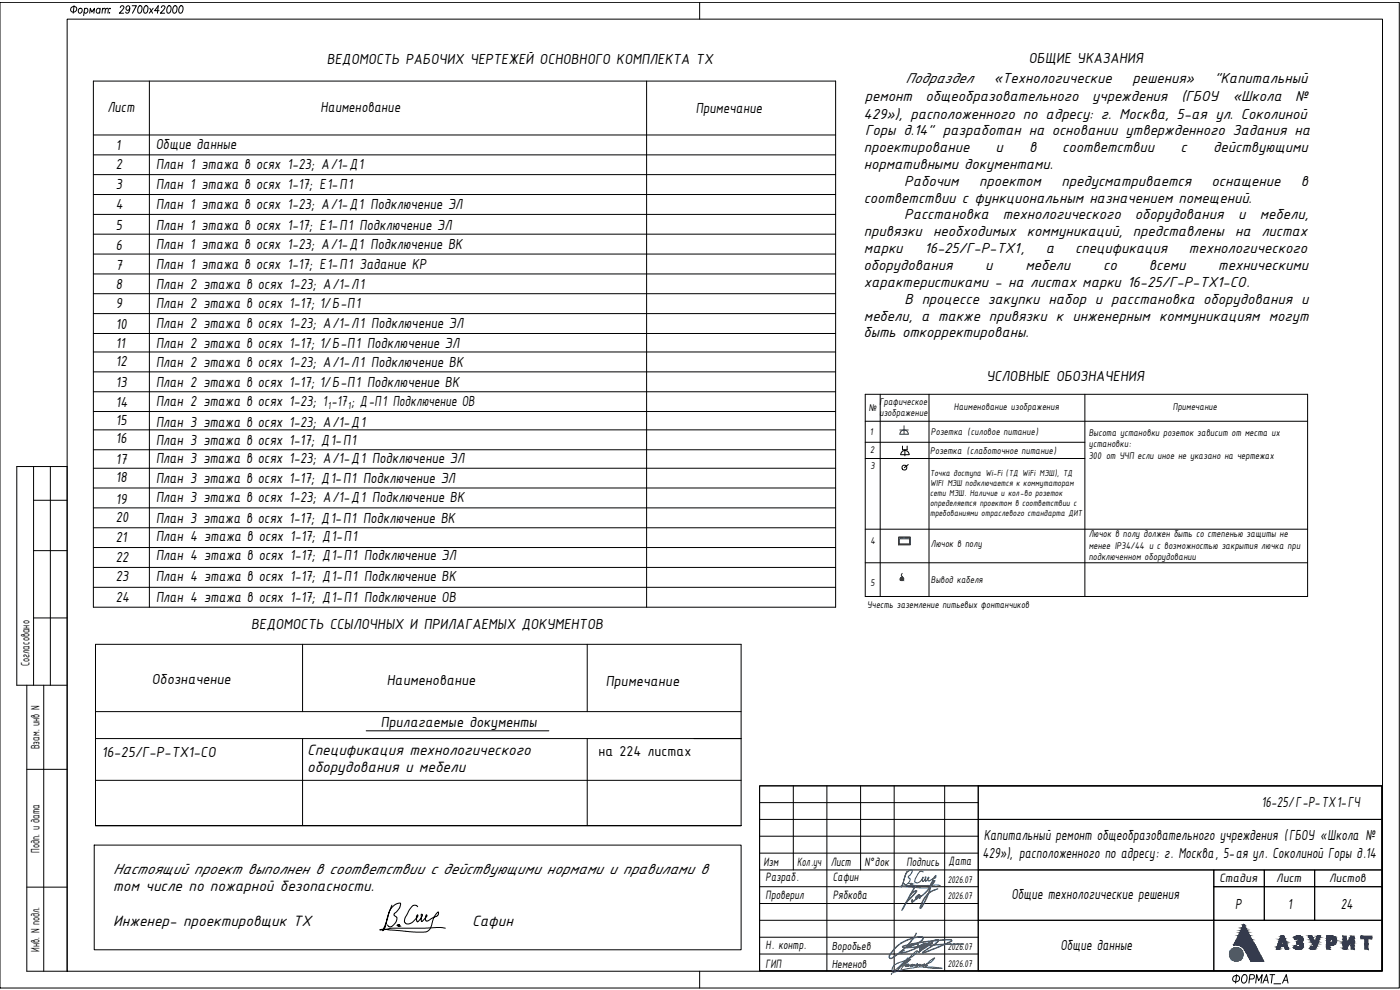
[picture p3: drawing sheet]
<svg xmlns="http://www.w3.org/2000/svg" width="420mm" height="297mm" viewBox="0 0 420 297" stroke-linecap="round" stroke-linejoin="round" font-family="sans-serif">
<defs><g id="words">
<text font-size="6.2" x="368.7" y="296.3">ФОРМАТ_А</text>
<g font-size="4.8">
<text x="92.2" y="226.6">Спецификация технологического</text>
<text x="92.2" y="231.7">оборудования и мебели</text>
<text x="34" y="262.3">Настоящий проект выполнен в соответствии с действующими нормами и правилами в</text>
<text x="34" y="267.4">том числе по пожарной безопасности.</text>
<text x="34" y="277.8">Инженер- проектировщик ТХ</text>
<text x="141.7" y="277.8">Сафин</text>
</g>
<g font-size="4.7">
<text x="98.1" y="19.3">ВЕДОМОСТЬ РАБОЧИХ ЧЕРТЕЖЕЙ ОСНОВНОГО КОМПЛЕКТА ТХ</text>
<text x="308.8" y="18.9">ОБЩИЕ УКАЗАНИЯ</text>
<text x="271.8" y="24.9">Подраздел</text>
<text x="298.3" y="24.9">«Технологические</text>
<text x="339.9" y="24.9">решения»</text>
<text x="364.4" y="24.9">&quot;Капитальный</text>
<text x="32.2" y="33.6">Лист</text>
<text x="96.2" y="33.7">Наименование</text>
<text x="208.9" y="33.8">Примечание</text>
<text x="259.1" y="35.6">429»), расположенного по адресу: г. Москва, 5-ая ул. Соколиной</text>
<text x="259.5" y="30.2">ремонт</text>
<text x="277.7" y="30.2">общеобразовательного</text>
<text x="327.7" y="30.2">учреждения</text>
<text x="354.5" y="30.2">(ГБОУ</text>
<text x="370" y="30.2">«Школа</text>
<text x="388.7" y="30.2">№</text>
<text x="259.7" y="40.6">Горы д.14&quot; разработан на основании утвержденного Задания на</text>
<text x="34.7" y="44.9">1</text>
<text x="46.7" y="44.6">Общие данные</text>
<text x="259.3" y="45.7">проектирование</text>
<text x="298.7" y="45.7">и</text>
<text x="308.9" y="45.7">в</text>
<text x="318.8" y="45.7">соответствии</text>
<text x="354.3" y="45.7">с</text>
<text x="364.1" y="45.7">действующими</text>
<text x="34.8" y="50.8">2</text>
<text x="46.8" y="50.7">План 1 этажа в осях 1-23; А/1-Д1</text>
<text x="259.3" y="50.7">нормативными документами.</text>
<text x="34.8" y="56.8">3</text>
<text x="46.8" y="56.8">План 1 этажа в осях 1-17; Е1-П1</text>
<text x="271.4" y="55.8">Рабочим</text>
<text x="293.9" y="55.8">проектом</text>
<text x="318.6" y="55.8">предусматривается</text>
<text x="363.6" y="55.8">оснащение</text>
<text x="390.4" y="55.8">в</text>
<text x="34.8" y="62.6">4</text>
<text x="46.8" y="62.9">План 1 этажа в осях 1-23; А/1-Д1 Подключение ЭЛ</text>
<text x="259.2" y="60.8">соответствии с функциональным назначением помещений.</text>
<text x="271.4" y="65.9">Расстановка</text>
<text x="300.9" y="65.9">технологического</text>
<text x="340.6" y="65.9">оборудования</text>
<text x="371.6" y="65.9">и</text>
<text x="378.1" y="65.9">мебели,</text>
<text x="34.8" y="69.1">5</text>
<text x="46.8" y="68.9">План 1 этажа в осях 1-17; Е1-П1 Подключение ЭЛ</text>
<text x="259.3" y="70.9">привязки необходимых коммуникаций, представлены на листах</text>
<text x="34.8" y="74.9">6</text>
<text x="46.8" y="74.8">План 1 этажа в осях 1-23; А/1-Д1 Подключение ВК</text>
<text x="259.3" y="76">марки</text>
<text x="277.5" y="76">16-25/Г-Р-ТХ1,</text>
<text x="313.9" y="76">а</text>
<text x="322.7" y="76">спецификация</text>
<text x="356.8" y="76">технологического</text>
<text x="34.8" y="81">7</text>
<text x="46.8" y="80.7">План 1 этажа в осях 1-17; Е1-П1 Задание КР</text>
<text x="259.2" y="81">оборудования</text>
<text x="295.7" y="81">и</text>
<text x="307.7" y="81">мебели</text>
<text x="331" y="81">со</text>
<text x="344.8" y="81">всеми</text>
<text x="365.6" y="81">техническими</text>
<text x="34.8" y="86.6">8</text>
<text x="46.8" y="86.6">План 2 этажа в осях 1-23; А/1-Л1</text>
<text x="259.3" y="86">характеристиками - на листах марки 16-25/Г-Р-ТХ1-СО.</text>
<text x="34.8" y="92.4">9</text>
<text x="46.8" y="92.4">План 2 этажа в осях 1-17; 1/Б-П1</text>
<text x="271.4" y="91.1">В процессе закупки набор и расстановка оборудования и</text>
<text x="34.8" y="98.6">10</text>
<text x="46.8" y="98.4">План 2 этажа в осях 1-23; А/1-Л1 Подключение ЭЛ</text>
<text x="259.2" y="101.2">быть откорректированы.</text>
<text x="259.3" y="96.2">мебели, а также привязки к инженерным коммуникациям могут</text>
<text x="34.8" y="104.3">11</text>
<text x="46.8" y="104.3">План 2 этажа в осях 1-17; 1/Б-П1 Подключение ЭЛ</text>
<text x="34.8" y="109.8">12</text>
<text x="46.8" y="110">План 2 этажа в осях 1-23; А/1-Л1 Подключение ВК</text>
<text x="34.8" y="116">13</text>
<text x="46.8" y="116.1">План 2 этажа в осях 1-17; 1/Б-П1 Подключение ВК</text>
<text x="296" y="114.4">УСЛОВНЫЕ ОБОЗНАЧЕНИЯ</text>
<text x="34.8" y="122.1">14</text>
<text x="46.8" y="121.8">План 2 этажа в осях 1-23; 1 -17 ; Д-П1 Подключение ОВ</text>
<text x="34.8" y="127.6">15</text>
<text x="46.8" y="128">План 3 этажа в осях 1-23; А/1-Д1</text>
<text x="34.8" y="133">16</text>
<text x="46.8" y="133.4">План 3 этажа в осях 1-17; Д1-П1</text>
<text x="34.8" y="139.2">17</text>
<text x="46.8" y="139">План 3 этажа в осях 1-23; А/1-Д1 Подключение ЭЛ</text>
<text x="34.8" y="144.7">18</text>
<text x="46.8" y="144.9">План 3 этажа в осях 1-17; Д1-П1 Подключение ЭЛ</text>
<text x="34.8" y="151.2">19</text>
<text x="46.8" y="150.6">План 3 этажа в осях 1-23; А/1-Д1 Подключение ВК</text>
<text x="34.8" y="156.7">20</text>
<text x="46.8" y="156.9">План 3 этажа в осях 1-17; Д1-П1 Подключение ВК</text>
<text x="34.8" y="162.8">21</text>
<text x="46.8" y="162.5">План 4 этажа в осях 1-17; Д1-П1</text>
<text x="34.8" y="168.6">22</text>
<text x="46.8" y="168">План 4 этажа в осях 1-17; Д1-П1 Подключение ЭЛ</text>
<text x="34.8" y="174.3">23</text>
<text x="46.8" y="174.2">План 4 этажа в осях 1-17; Д1-П1 Подключение ВК</text>
<text x="34.8" y="180.6">24</text>
<text x="46.8" y="180.7">План 4 этажа в осях 1-17; Д1-П1 Подключение ОВ</text>
<text x="75.4" y="188.7">ВЕДОМОСТЬ ССЫЛОЧНЫХ И ПРИЛАГАЕМЫХ ДОКУМЕНТОВ</text>
<text x="45.6" y="205.1">Обозначение</text>
<text x="116.1" y="205.6">Наименование</text>
<text x="181.8" y="205.9">Примечание</text>
<text x="114.3" y="218.1">Прилагаемые документы</text>
<text x="30.6" y="227">16-25/Г-Р-ТХ1-СО</text>
<text x="378.6" y="242.1">16-25/Г-P-ТХ1-ГЧ</text>
<text x="295.2" y="252">Капитальный ремонт общеобразовательного учреждения (ГБОУ «Школа №</text>
<text x="294.9" y="257.3">429»), расположенного по адресу: г. Москва, 5-ая ул. Соколиной Горы д.14</text>
<text x="303.5" y="269.6">Общие технологические решения</text>
<text x="370.7" y="272.6">Р</text>
<text x="386.5" y="272.7">1</text>
<text x="402.4" y="272.9">24</text>
<text x="318.3" y="285.1">Общие данные</text>
</g>
<text font-size="4.6" x="179.7" y="226.8">на 224 листах</text>
<g font-size="4">
<text x="229.1" y="259.7">Изм</text>
<text x="239.2" y="259.7">Кол.уч</text>
<text x="249.3" y="259.7">Лист</text>
<text x="259.4" y="259.7">N°док</text>
<text x="272" y="259.7">Подпись</text>
<text x="284.7" y="259.5">Дата</text>
<text x="229.8" y="264.4">Разраб.</text>
<text x="229.8" y="269.7">Проверил</text>
<text x="250" y="264.4">Сафин</text>
<text x="250" y="269.8">Рябкова</text>
<text x="366" y="264.8">Стадия</text>
<text x="383" y="264.8">Лист</text>
<text x="398.9" y="264.8">Листов</text>
<text x="229.8" y="284.8">Н. контр.</text>
<text x="229.8" y="290.5">ГИП</text>
</g>
<g font-size="3.9">
<text x="8.8" y="199.9" transform="rotate(-90 8.8 199.9)">Согласовано</text>
<text x="11.9" y="224.8" transform="rotate(-90 11.9 224.8)">Взам. инв N</text>
<text x="11.9" y="255.8" transform="rotate(-90 11.9 255.8)">Подп. и дата</text>
<text x="11.9" y="285.5" transform="rotate(-90 11.9 285.5)">Инв. N подл.</text>
</g>
<g font-size="3.8">
<text x="249.6" y="285.1">Воробьев</text>
<text x="249.6" y="290.4">Неменов</text>
</g>
<g font-size="3.3">
<text x="98.4" y="122.8">1</text>
<text x="104.4" y="122.8">1</text>
</g>
<g font-size="3.2">
<text x="263.9" y="124.7">изображение</text>
<text x="264" y="121.4">Графическое</text>
<text x="286.3" y="123">Наименование изображения</text>
<text x="352" y="123">Примечание</text>
<text x="261.1" y="130.5">1</text>
<text x="279.4" y="130.5">Розетка (силовое питание)</text>
<text x="326.7" y="130.8">Высота установки розеток зависит от места их</text>
<text x="261.2" y="136">2</text>
<text x="279.2" y="136.3">Розетка (слаботочное питание)</text>
<text x="326.7" y="137.6">300 от УЧП если иное не указано на чертежах</text>
<text x="326.8" y="134.2">установки:</text>
<text x="261.2" y="140.8">3</text>
<text x="326.7" y="161.2">Лючок в полу должен быть со степенью защиты не</text>
<text x="261.2" y="163.3">4</text>
<text x="279.4" y="164">Лючок в полу</text>
<text x="326.7" y="164.6">менее IP34/44 и с возможностью закрытия лючка при</text>
<text x="326.7" y="167.9">подключенном оборудовании</text>
<text x="261.2" y="175.8">5</text>
<text x="279.4" y="175">Вывод кабеля</text>
<text x="260.3" y="182.4">Учесть заземление питьевых фонтанчиков</text>
<text x="284.4" y="264.8">2026.07</text>
<text x="284.4" y="269.9">2026.07</text>
<text x="284.4" y="285">2026.07</text>
<text x="284.4" y="290.1">2026.07</text>
</g>
<g font-size="2.8">
<text x="260.8" y="123.4">№</text>
<text x="279.1" y="142.7">Точка доступа Wi-Fi (ТД WiFi МЭШ), ТД</text>
<text x="279.1" y="145.8">WIFI МЭШ подключается к коммутаторам</text>
<text x="279.1" y="148.8">сети МЭШ. Наличие и кол-во розеток</text>
<text x="279.1" y="151.8">определяется проектом в соответствии с</text>
<text x="279.1" y="154.9">требованиями отраслевого стандарта ДИТ</text>
</g>
</g></defs>
<g fill="none" stroke="#000" stroke-width=".3">
<path d="M28 24.3h222.8v157.9h-222.8zM44.8 24.3v157.9M194.1 24.3v157.9M28 40.5h222.8M28 46.5h222.8M28 52.4h222.8M28 58.4h222.8M28 64.3h222.8M28 70.3h222.8M28 76.2h222.8M28 82.2h222.8M28 88.1h222.8"/>
<path d="M28 94.1h222.8M28 100.1h222.8M28 105.6h222.8M28 111.6h222.8M28 117.5h222.8M28 123.5h222.8M28 129h222.8M28 134.9h222.8M28 140.5h222.8M28 146.4h222.8M28 152.4h222.8M28 158.4h222.8"/>
<path d="M28 164.3h222.8M28 170.3h222.8M28 176.2h222.8M28.7 193.3h193.7v54.4h-193.7zM90.8 193.3v20.2M176.2 193.3v20.2M28.7 213.5h193.7M109.9 219.3h54.8M28.7 221.6h193.7M28.7 234.1h193.7M90.8 221.6v26.1M176.2 221.6v26.1"/>
<path d="M28.3 253.6h194.1v31.4h-194.1z"/>
</g>
<g fill="none" stroke="#000" stroke-width=".3">
<path d="M117.6 271.6l-1.1 3-.9 3.6-.7 1.1 1.1-2.8 1.2-3.7 1.3-1.4 1-.4h.7l-.3 1.4-1.7 1.9 .1 .3 .8 .7-.4 1.5-1.4 1.3-.6-.1-.4-.5M125.3 272.1l-.7-.5-.6 .1-.4 .3-1.9 3.2-.3 1.5 .7 .5 1.5-.4 1.6-1.6 .2-.4-.1-.3-.3 .5v.7l.3 .9 1.5-1.9-.1-.3-.3-.1v2.1h.3l1.3-1.3 .1-.4-.1-.2-.3 1.5 .2 .3 .3 .1 3.1-1.6 .3-.5v-.7l-1.3 1.4-.9 3.1-1.1 1.3-1.1 .3h-2.4l-9.3-.9-1.5 .2 3.5-.5h10.1l3.3-.2 2.7 .2"/>
<circle cx="119.7" cy="277.7" r=".19"/>
</g>
<g fill="#000" stroke="#000" stroke-width=".3">
<path d="M119.6 277.5h.2zM119.5 277.5h.3z"/>
<path d="M119.5 277.5l.3 .1zM119.5 277.5l.3 .1z"/>
<path d="M119.5 277.8h.3zM119.5 277.8h.3z"/>
<path d="M119.5 277.8h.3zM119.5 277.8h.3z"/>
<path d="M119.5 277.8h.3zM119.5 277.8h.2z"/>
<path d="M119.5 277.6h.3zM119.5 277.6h.3z"/>
<path d="M119.5 277.6h.3zM119.5 277.6h.3z"/>
<path d="M119.5 277.6l.3 .1zM119.5 277.6l.3 .1z"/>
<path d="M119.5 277.7h.3zM119.5 277.7h.3z"/>
<path d="M119.5 277.7h.3zM119.5 277.7h.3z"/>
<path d="M119.5 277.7h.3zM119.5 277.7h.3z"/>
<path d="M119.5 277.7l.3 .1zM119.5 277.7l.3 .1z"/>
</g>
<g fill="none" stroke="#000" stroke-width=".3">
<path d="M259.7 118.3h132.7v60.7h-132.7zM264.2 118.3v60.7M278.8 118.3v60.7M325.6 118.3v60.7M259.7 126.4h132.7M259.7 132.7h65.9M259.7 137.6h65.9M270.8 133.8v1.1h1.4v-1.1M270.9 135.4a1.25 1.25 0 0 1 1.3-.1 1.25 1.25 0 0 1 .6 1.1h-2.5zM271.6 134.9v1.9M272.6 139.4l-1.2 .9M259.7 158.8h132.7"/>
<path d="M259.7 168.9h132.7"/>
<circle cx="271.4" cy="140.3" r=".74"/>
</g>
<g fill="none" stroke="#136734" stroke-width=".3">
<path d="M270 130.3h2.6M270 129h2.6M270.1 130.3a1.25 1.25 0 0 1 1.2-1.3 1.25 1.25 0 0 1 1.3 1.3M271.3 127.7v2.6M269.7 161.1h3.5v2.4h-3.5zM269.7 161.2h3.4v2.2h-3.4zM269.9 161.7h3.1v1.5h-3.1zM270.3 161.3l.8 .1zM270.8 172l-.3 .4v.4l.4 .2-.2 .3M271.8 161.3l.8 .1z"/>
<circle cx="270.7" cy="173.7" r=".44"/>
</g>
<g fill="#136734" stroke="#136734" stroke-width=".3">
<path d="M270.6 174.1h.2z"/>
<path d="M270.6 173.3h.2zM270.6 173.3h.2z"/>
<path d="M270.6 173.3h.2zM270.6 173.3h.2z"/>
<path d="M270.6 173.3h.2zM270.5 173.3h.3z"/>
<path d="M270.5 173.3h.4zM270.5 173.3h.4z"/>
<path d="M270.5 173.3l.4 .1zM270.5 173.3l.4 .1z"/>
<path d="M270.4 173.4h.6zM270.4 173.4h.6zM270.4 173.4h.6zM270.4 173.4h.6z"/>
<path d="M270.4 173.4l.6 .1zM270.4 173.4l.6 .1z"/>
<path d="M270.3 173.5h.8zM270.3 173.5h.8z"/>
<path d="M270.3 173.5l.8 .1zM270.3 173.5l.8 .1z"/>
<path d="M270.3 173.6h.8zM270.3 173.6h.8z"/>
<path d="M270.3 173.6h.8zM270.3 173.6h.8z"/>
<path d="M270.3 173.6h.8zM270.3 173.6h.8z"/>
<path d="M270.3 173.6l.8 .1zM270.3 173.6l.8 .1z"/>
<path d="M270.3 173.7h.8zM270.3 173.7h.8z"/>
<path d="M270.3 173.7l.8 .1zM270.3 173.7l.8 .1z"/>
<path d="M270.3 173.8h.8zM270.3 173.8h.8z"/>
<path d="M270.3 173.8h.8zM270.3 173.8h.8z"/>
<path d="M270.3 173.8h.8zM270.3 173.8l.8 .1z"/>
<path d="M270.3 173.9h.8zM270.3 173.9h.8z"/>
<path d="M270.3 173.9l.8 .1zM270.3 173.9l.8 .1z"/>
<path d="M270.3 174h.8zM270.3 174h.7z"/>
<path d="M270.3 174h.7zM270.3 174h.7z"/>
<path d="M270.4 174l.6 .1zM270.4 174l.6 .1z"/>
<path d="M270.4 174.1h.6zM270.4 174.1h.5z"/>
<path d="M270.4 174.1h.5zM270.4 174.1h.5z"/>
<path d="M270.5 174.1h.4zM270.5 174.1h.3z"/>
<path d="M270.5 174.1h.3zM270.5 174.1h.3z"/>
<path d="M270.6 174.1h.2zM270.6 174.1h.2z"/>
</g>
<!-- layer: _RAMKA -->
<g fill="none" stroke="#000" stroke-width=".3">
<path d="M0 .7h419.9v295.7h-419.9zM20.2 5.7h394.7v285.7h-394.7zM22.2 1.7l-.2 2.3M23.6 2.8l.2-.2a.69 .69 0 0 1 .9 .7 .69 .69 0 0 1-1 .5zM25.4 2.8l.1-.2a.66 .66 0 0 1 .9 .8 .66 .66 0 0 1-1.2 .2M25.4 2.5l-.3 2.2M26.9 4l.2-1.5 .5 1.1 .8-1.1-.2 1.5M30 2.8l-.2-.2a.72 .72 0 0 0-.9 .5 .72 .72 0 0 0 .6 .9l.4-.4M30.1 2.5l-.2 1.5M30.7 2.9l.5-.4 .4 .1-.1 1.4M30.8 2.5l-.2 1.5M31.6 2.9l.5-.4 .4 .1-.1 1.4"/>
<path d="M32.9 3.8v.2zM33 2.5v.2zM36.1 2.3l.4-.6h.4l.3 .4-.4 .8-1 1.1h1.3M38.9 2.5a.61 .61 0 0 1-.8 .6 .61 .61 0 0 1-.2-1l.6-.4a1.36 1.36 0 0 1-.4 2.3l-.4-.4M39.7 1.7h1.2l-1.1 2.3M41.7 1.8l.5-.1a1.36 1.36 0 0 1-.5 2.3 1.53 1.53 0 0 1 0-2.2zM43.5 1.8l.5-.1a1.36 1.36 0 0 1-.5 2.3 1.53 1.53 0 0 1 0-2.2zM45 2.5l.8 1.5M46 2.5l-1.2 1.5M47.8 3.2h-1.4l1.1-1.5-.3 2.3M48.4 2.3l.5-.6h.3l.3 .4-.4 .8-1 1.1h1.3M50.5 1.8l.4-.1a1.36 1.36 0 0 1-.4 2.3 1.53 1.53 0 0 1 0-2.2z"/>
<path d="M52.2 1.8l.5-.1a1.36 1.36 0 0 1-.5 2.3 1.53 1.53 0 0 1 0-2.2zM54.1 1.8l.4-.1a1.36 1.36 0 0 1-.4 2.3 1.53 1.53 0 0 1 0-2.2zM210 .7v5M210 291.4v5"/>
<circle cx="22.1" cy="2.8" r=".91"/>
</g>
<!-- layer: _STAMP -->
<g fill="none" stroke="#000" stroke-width=".3">
<path d="M10.1 140v65.6M15.1 140v65.6M10.1 150.1h10.1M10.1 165.2h10.1M10.1 185.4h10.1M8 205.6v85.8h12.2v-151.4h-15.2v65.6h15.2M13.1 205.6v85.8M8 230.8h12.2M228 235.8h186.7v55.5h-186.7zM238.1 235.8v25.2M248.2 235.8v55.5M258.3 235.8v25.2"/>
<path d="M268.4 235.8v55.5M283.5 235.8v55.5M293.6 235.8h121.1v10.1h-121.1zM293.6 235.8v55.5M228 240.8h65.6M228 245.9h65.6M228 250.9h65.6M228 256h65.6M293.6 245.9h121.1v15.1h-121.1zM8 266.2h12.2M228 261h65.6M228 266.1h65.6"/>
<path d="M228 271.1h65.6M228 276.1h65.6M293.6 276.1h70.7v15.2h-70.7zM293.6 261h70.7v15.1h-70.7zM364.3 261h15.1v5.1h-15.1zM364.3 266.1h15.1v10h-15.1zM364.3 276.1h50.4v15.2h-50.4zM379.4 261h15.1v5.1h-15.1zM379.4 266.1h15.1v10h-15.1zM394.5 261h20.2v5.1h-20.2zM394.5 266.1h20.2v10h-20.2zM228 281.2h65.6"/>
<path d="M228 286.2h65.6"/>
</g>
<g fill="#2a3756" stroke="#2a3756" stroke-width=".3">
<path d="M370.2 283.5h.2z"/>
<path d="M374.1 286.1h3.9z"/>
<path d="M399.8 281.7h1.2z"/>
<path d="M399.7 282.8h1.3z"/>
<path d="M392.7 280.9h.6z"/>
<path d="M393.1 284.6h1.6z"/>
<path d="M393.6 284.8h.6z"/>
<path d="M393.7 284.8h.5z"/>
<path d="M389.6 280.8h.2z"/>
<path d="M389.2 280.9h.9z"/>
<path d="M389.4 282.4h1.4z"/>
<path d="M389.2 283.2h1.8z"/>
<path d="M389.8 283.2h1.2z"/>
<path d="M389.9 283.3h1.1z"/>
<path d="M388.7 283.7h.1z"/>
<path d="M388.6 284.6h2.1z"/>
<path d="M389.4 284.8h.6z"/>
<path d="M383 284.8h1z"/>
<path d="M373.2 277.5l.2 .1zM373.2 277.5l.2 .1h-.3z"/>
<path d="M373.1 277.6l.4 .2zM373.1 277.6l.4 .2h-.5z"/>
<path d="M373 277.8l.8 .6-.3-.6zM373 277.8l.8 .6h-1.1z"/>
<path d="M372.7 278.4l1.3 .3-.2-.3zM372.7 278.4l1.3 .3h-1.4z"/>
<path d="M372.6 278.7l1.7 .5-.3-.5zM372.6 278.7l1.7 .5h-1.9z"/>
<path d="M372.4 279.2l2.1 .5-.2-.5zM372.4 279.2l2.1 .5h-2.3z"/>
<path d="M372.2 279.7l2.4 .2-.1-.2zM372.2 279.7l2.4 .2h-2.6z"/>
<path d="M372 279.9l3.1 .8-.5-.8zM372 279.9l3.1 .8h-3.5z"/>
<path d="M371.6 280.7l3.5 .1zM371.6 280.7l3.5 .1z"/>
<path d="M371.6 280.8l4.2 1.1-.7-1.1zM371.6 280.8l4.2 1.1h-4.7z"/>
<path d="M371.1 281.9l4.8 .3-.1-.3zM371.1 281.9l4.8 .3h-5z"/>
<path d="M370.9 282.2l5.4 .6-.4-.6zM370.9 282.2l5.4 .6h-5.7z"/>
<path d="M370.6 282.8l5.7 .1zM370.6 282.8l5.7 .1z"/>
<path d="M370.5 282.9l6 .4-.2-.4zM370.5 282.9l6 .4h-6.1z"/>
<path d="M370.4 283.3l6.2 .1-.1-.1zM370.4 283.3l6.2 .1h-6.3z"/>
<path d="M370.3 283.4h.5zM370.3 283.4h.7z"/>
<path d="M371 283.4l5.6 .1zM371 283.4l5.6 .1z"/>
<path d="M370.3 283.4h.5zM370.3 283.4l.3 .1z"/>
<path d="M371.2 283.5h5.4zM371.2 283.5h5.4z"/>
<path d="M370.3 283.5h.3zM370.2 283.5h.2z"/>
<path d="M371.4 283.5h5.2zM371.4 283.5h5.2z"/>
<path d="M371.5 283.5h5.1zM371.5 283.5h5.1z"/>
<path d="M371.6 283.5l5 .1zM371.6 283.5l5 .1z"/>
<path d="M371.7 283.6h5zM371.7 283.6h5z"/>
<path d="M371.9 283.6l4.8 .1zM371.9 283.6l4.8 .1z"/>
<path d="M372.1 283.7h4.7zM372.1 283.7h4.7z"/>
<path d="M372.2 283.7l4.6 .1zM372.2 283.7l4.6 .1z"/>
<path d="M372.4 283.8l4.5 .2zM372.4 283.8l4.5 .2z"/>
<path d="M372.5 284h4.4zM372.5 284h4.4z"/>
<path d="M372.7 284l4.2 .1zM372.7 284l4.2 .1z"/>
<path d="M372.8 284.1l4.2 .1zM372.8 284.1l4.2 .1z"/>
<path d="M372.8 284.2l4.2 .1zM372.8 284.2l4.2 .1z"/>
<path d="M373 284.3l4.1 .1zM373 284.3l4.1 .1z"/>
<path d="M373.1 284.4l4.1 .2-.1-.2zM373.1 284.4l4.1 .2h-4z"/>
<path d="M373.2 284.6l4 .1zM373.2 284.6l4 .1z"/>
<path d="M373.3 284.7l4 .1zM373.3 284.7l4 .1z"/>
<path d="M373.4 284.8l4 .1zM373.4 284.8l4 .1z"/>
<path d="M373.5 284.9l4 .2-.1-.2zM373.5 284.9l4 .2h-3.9z"/>
<path d="M373.6 285.1l4.1 .5-.2-.5zM373.6 285.1l4.1 .5h-3.9z"/>
<path d="M373.8 285.6l4.2 .5-.3-.5zM373.8 285.6l4.2 .5h-3.9zM374.1 286.1h3.9z"/>
<path d="M374.1 286.1l4.3 .6-.4-.6zM374.1 286.1l4.3 .6h-3.9z"/>
<path d="M374.5 286.7l4 .2-.1-.2zM374.5 286.7l4 .2h-3.9z"/>
<path d="M374.6 286.9l4.1 .4-.2-.4zM374.6 286.9l4.1 .4h-3.9z"/>
<path d="M374.8 287.3l4.2 .6-.3-.6zM374.8 287.3l4.2 .6h-3.9z"/>
<path d="M375.1 287.9l4.2 .5-.3-.5zM375.1 287.9l4.2 .5h-3.9z"/>
<path d="M375.4 288.4h3.3zM375.4 288.4h3.9z"/>
<path d="M375.4 288.4h1.9zM375.4 288.4h3.3z"/>
<path d="M408.4 280.9l3.3 .4v-.4zM408.4 280.9l3.3 .4h-3.3z"/>
<path d="M408.4 281.3l3.3 .4v-.4zM408.4 281.3l3.3 .4h-3.3z"/>
<path d="M409.6 281.7l.9 1.5v-1.5zM409.6 281.7l.9 1.5h-.9z"/>
<path d="M409.6 283.2l.9 1.6v-1.6zM409.6 283.2l.9 1.6h-.9z"/>
<path d="M405.4 280.9l1 .6v-.6zM405.4 280.9l1 .6h-1.4z"/>
<path d="M403.1 280.9l.9 1v-1zM403.1 280.9l.9 1h-.9z"/>
<path d="M405 281.5l1.4 .8v-.8zM405 281.5l1.4 .8h-1.8z"/>
<path d="M405.5 282.3h.9zM405.5 282.3h.9z"/>
<path d="M404.6 282.3h.9zM404.6 282.3h.9z"/>
<path d="M404.6 282.3h.9zM404.6 282.3l.8 .1z"/>
<path d="M405.5 282.3l.9 .2v-.2zM405.5 282.3l.9 .2h-.9z"/>
<path d="M404.5 282.4l.8 .2 .1-.2zM404.5 282.4l.8 .2h-.9z"/>
<path d="M404.4 282.6h.9zM404.4 282.6h.9z"/>
<path d="M403.1 281.9l.9 .7v-.7zM403.1 281.9l.9 .7h-.9z"/>
<path d="M405.5 282.5l.9 .4v-.4zM405.5 282.5l.9 .4h-.9z"/>
<path d="M403.1 282.6l.9 .3v-.3zM403.1 282.6l.9 .3h-.9z"/>
<path d="M405.5 282.9h.9zM405.5 282.9h.9z"/>
<path d="M404.4 282.6l.7 .4 .2-.4zM404.4 282.6l.7 .4h-.9z"/>
<path d="M404.2 283h.9zM404.2 283l.9 .1z"/>
<path d="M403.1 282.9l.9 .2v-.2zM403.1 282.9l.9 .2h-.9z"/>
<path d="M404.2 283.1l.8 .2 .1-.2zM404.2 283.1l.8 .2h-1z"/>
<path d="M404 283.3h1zM404 283.3l.9 .1z"/>
<path d="M403.1 283.1l.9 .3v-.3zM403.1 283.1l.9 .3h-.9z"/>
<path d="M403.1 283.4l1.7 .1 .1-.1zM403.1 283.4l1.7 .1h-1.7z"/>
<path d="M405.5 282.9l.9 .8v-.8zM405.5 282.9l.9 .8h-.9z"/>
<path d="M403.1 283.5l1.1 1 .6-1zM403.1 283.5l1.1 1h-1.1z"/>
<path d="M405.5 283.7l.9 1.1v-1.1zM405.5 283.7l.9 1.1h-.9z"/>
<path d="M403.1 284.5l.9 .3 .2-.3zM403.1 284.5l.9 .3h-.9z"/>
<path d="M398.1 280.9h1.8zM398.1 280.9h1.8z"/>
<path d="M398.1 280.9h1.9zM398.1 280.9h1.9z"/>
<path d="M398.1 280.9h2.1zM398.1 280.9h2.1z"/>
<path d="M398.1 280.9l2.2 .1zM398.1 280.9l2.2 .1z"/>
<path d="M398.1 281h2.4zM398.1 281h2.4z"/>
<path d="M398.1 281l2.5 .1zM398.1 281l2.5 .1z"/>
<path d="M398.1 281.1l2.6 .1zM398.1 281.1l2.6 .1z"/>
<path d="M398.1 281.2l2.7 .1zM398.1 281.2l2.7 .1z"/>
<path d="M398.1 281.3l2.8 .1zM398.1 281.3l2.8 .1z"/>
<path d="M398.1 281.4l2.8 .1zM398.1 281.4l2.8 .1z"/>
<path d="M398.1 281.5l2.8 .1zM398.1 281.5l2.8 .1z"/>
<path d="M398.1 281.6l2.9 .1zM398.1 281.6l2.9 .1z"/>
<path d="M399.1 281.7h1.9zM399.1 281.7h1.9z"/>
<path d="M399.5 281.7h1.5zM399.5 281.7h1.5zM399.8 281.7h1.2z"/>
<path d="M399.8 281.7l1.2 .1zM399.8 281.7l1.2 .1z"/>
<path d="M399.9 281.8h1.1zM399.9 281.8h1.1z"/>
<path d="M399.9 281.8h1.1zM399.9 281.8h1.1z"/>
<path d="M400 281.8l1.1 .1zM400 281.8l1.1 .1z"/>
<path d="M400 281.9l1.1 .1zM400 281.9l1.1 .1z"/>
<path d="M400 282h1.1zM400 282h1.1zM400.1 282h1zM400.1 282h1z"/>
<path d="M398.1 281.7l1 .5v-.5zM398.1 281.7l1 .5h-1z"/>
<path d="M400.1 282l1 .2v-.2zM400.1 282l1 .2h-1zM400.1 282.2h1zM400.1 282.2h1z"/>
<path d="M400.1 282.2l1 .1zM400.1 282.2l1 .1z"/>
<path d="M400.1 282.3l1 .1zM400.1 282.3l1 .1z"/>
<path d="M400.1 282.4l1 .1zM400.1 282.4l1 .1zM400 282.5h1.1zM400 282.5h1.1z"/>
<path d="M400 282.5l1.1 .1zM400 282.5l1.1 .1z"/>
<path d="M400 282.6h1.1zM400 282.6h1z"/>
<path d="M400 282.6h1zM400 282.6h1z"/>
<path d="M400 282.6l1 .1zM399.9 282.7h1.1z"/>
<path d="M399.9 282.7h1.1zM399.9 282.7h1.1z"/>
<path d="M399.8 282.7h1.2zM399.8 282.7h1.2z"/>
<path d="M399.8 282.7l1.2 .1zM399.8 282.7l1.2 .1zM399.4 282.8h1.6z"/>
<path d="M398.1 282.2l1 .6v-.6zM398.1 282.2l1 .6h-1z"/>
<path d="M398.1 282.8h2.9zM398.1 282.8h2.9z"/>
<path d="M398.1 282.8h2.9zM398.1 282.8l2.8 .1z"/>
<path d="M398.1 282.9h2.8zM398.1 282.9h2.8z"/>
<path d="M398.1 282.9l2.7 .2 .1-.2zM398.1 282.9l2.7 .2h-2.7z"/>
<path d="M398.1 283.1l2.6 .1 .1-.1zM398.1 283.1l2.6 .1h-2.6z"/>
<path d="M398.1 283.2h2.6zM398.1 283.2l2.5 .2z"/>
<path d="M398.1 283.4h2.5zM398.1 283.4h2.3z"/>
<path d="M398.1 283.4h2.3zM398.1 283.4l2.1 .1z"/>
<path d="M398.1 283.5h2.1zM398.1 283.5l1.9 .1z"/>
<path d="M398.1 283.6h1.9zM398.1 283.6h1.7z"/>
<path d="M398.1 283.6h1.4zM398.1 283.6h1.7z"/>
<path d="M398.1 283.6l1 .6v-.6zM398.1 283.6l1 .6h-1z"/>
<path d="M398.1 284.2l1 .6v-.6zM398.1 284.2l1 .6h-1z"/>
<path d="M392.7 280.9h1.1zM392.7 280.9h1.1z"/>
<path d="M395.3 280.9h.9zM395.3 280.9h.9z"/>
<path d="M395.3 280.9h1zM395.3 280.9h1z"/>
<path d="M395.3 280.9h1zM395.3 280.9l1 .1z"/>
<path d="M395.3 281l.9 .2 .1-.2zM395.3 281l.9 .2h-1z"/>
<path d="M392.7 280.9l1.3 .3-.2-.3zM392.7 280.9l1.3 .3h-1.1z"/>
<path d="M392.9 281.2l1.1 .1zM392.9 281.2l1.1 .1z"/>
<path d="M395.2 281.2l.8 .6 .2-.6zM395.2 281.2l.8 .6h-1zM395 281.8h1zM395 281.8h1z"/>
<path d="M392.9 281.3l1.4 .7-.3-.7zM392.9 281.3l1.4 .7h-1z"/>
<path d="M393.3 282l1.1 .3-.1-.3zM393.3 282l1.1 .3h-1z"/>
<path d="M395 281.8l.7 .6 .3-.6zM395 281.8l.7 .6h-.9z"/>
<path d="M393.4 282.3l1.1 .1-.1-.1zM393.4 282.3l1.1 .1h-1z"/>
<path d="M394.8 282.4l.8 .2 .1-.2zM394.8 282.4l.8 .2h-.9z"/>
<path d="M394.7 282.6h.9zM394.7 282.6l.9 .1z"/>
<path d="M393.5 282.4l1.1 .4-.1-.4zM393.5 282.4l1.1 .4h-.9z"/>
<path d="M394.7 282.7h.9zM394.7 282.7l.9 .1zM394.7 282.8h.9zM394.7 282.8h.9z"/>
<path d="M393.7 282.8h1zM393.7 282.8h1z"/>
<path d="M393.7 282.8l1.7 .4 .2-.4zM393.7 282.8l1.7 .4h-1.5z"/>
<path d="M393.9 283.2l1.5 .2v-.2zM393.9 283.2l1.5 .2h-1.4z"/>
<path d="M394 283.4l1.2 .4 .2-.4zM394 283.4l1.2 .4h-1z"/>
<path d="M394.2 283.8h1zM394.2 283.8l.9 .1z"/>
<path d="M394.3 283.9h.8zM394.3 283.9h.8zM394.2 283.9h.9zM394.2 283.9h.9z"/>
<path d="M394.2 283.9h.9zM394.2 283.9l.9 .1z"/>
<path d="M393.4 284h.3zM393.4 284h.3z"/>
<path d="M394.2 284h.9zM394.2 284h.9z"/>
<path d="M393.4 284h.4zM393.4 284h.4zM393.4 284h.4zM393.4 284h.4z"/>
<path d="M394.1 284h1zM394 284h1.1z"/>
<path d="M393.4 284l.5 .1zM393.4 284l.5 .1z"/>
<path d="M394 284l1.1 .1zM394 284.1h1.1z"/>
<path d="M393.4 284.1h.6zM393.4 284.1h.6z"/>
<path d="M393.4 284.1h1.7zM393.4 284.1h1.7z"/>
<path d="M393.4 284.1h1.7zM393.4 284.1l1.6 .1z"/>
<path d="M393.3 284.2l1.6 .2 .1-.2zM393.3 284.2l1.6 .2h-1.7z"/>
<path d="M393.2 284.4h1.7zM393.2 284.4h1.6z"/>
<path d="M393.2 284.4h1.6zM393.2 284.4l1.6 .1z"/>
<path d="M393.1 284.5h1.7zM393.1 284.5l1.6 .1zM393.1 284.6h1.6z"/>
<path d="M393.1 284.6h1.6zM393.1 284.6h1.6z"/>
<path d="M393.1 284.6h1.6zM393.1 284.6l1.5 .1z"/>
<path d="M393.2 284.7h1.4zM393.2 284.7h1.4z"/>
<path d="M393.2 284.7h1.4zM393.2 284.7h1.3z"/>
<path d="M393.3 284.7h1.2zM393.3 284.7l1.2 .1z"/>
<path d="M393.4 284.8h1.1zM393.4 284.8h1.1z"/>
<path d="M393.4 284.8h1.1zM393.4 284.8h1zM393.5 284.8h.9zM393.5 284.8h.9z"/>
<path d="M393.5 284.8h.9zM393.5 284.8h.7zM393.6 284.8h.6z"/>
<path d="M393.7 284.8l.3 .1zM393.8 284.9h.2z"/>
<path d="M389.6 280.8h.3zM389.5 280.8h.4z"/>
<path d="M389.5 280.8h.5zM389.4 280.8h.6z"/>
<path d="M389.4 280.8l.7 .1zM389.2 280.9h.9zM389.2 280.9h.9z"/>
<path d="M389.2 280.9h1.1zM389 280.9h1.3z"/>
<path d="M389 280.9h1.4zM389 280.9h1.4z"/>
<path d="M389 280.9l1.4 .1zM388.9 281h1.5z"/>
<path d="M388.9 281h1.6zM388.7 281h1.8zM388.7 281h1.8zM388.7 281h1.8z"/>
<path d="M388.7 281l1.9 .1zM388.6 281.1h2z"/>
<path d="M388.6 281.1h2.1zM388.5 281.1h2.2z"/>
<path d="M388.5 281.1l2.2 .1zM388.5 281.2h2.2z"/>
<path d="M388.5 281.2h2.3zM388.5 281.2h2.3z"/>
<path d="M388.4 281.2l2.4 .1zM388.4 281.2l2.4 .1z"/>
<path d="M388.4 281.3l2.5 .1zM388.4 281.3l2.5 .1zM388.5 281.4h2.4zM388.5 281.4h2.4z"/>
<path d="M388.5 281.4l2.4 .2v-.2zM388.5 281.4l2.4 .2h-2.4z"/>
<path d="M388.5 281.6h2.4zM388.5 281.6h2.4z"/>
<path d="M388.6 281.6h.9zM388.6 281.6h1z"/>
<path d="M389.6 281.6h1.3zM389.6 281.6h1.3z"/>
<path d="M388.6 281.6h.7zM388.6 281.6h.9z"/>
<path d="M389.7 281.6l1.3 .1zM389.7 281.6l1.3 .1zM389.8 281.7h1.2z"/>
<path d="M389.8 281.7h1.2zM389.8 281.7h1.2zM389.8 281.7h1.2z"/>
<path d="M388.6 281.6h.7zM388.6 281.6l.6 .1z"/>
<path d="M389.8 281.7h1.2zM389.8 281.7h1.2z"/>
<path d="M388.6 281.7h.6zM388.6 281.7l.4 .1zM388.6 281.8h.4zM388.6 281.8h.4z"/>
<path d="M389.9 281.7l1.1 .1zM389.9 281.7l1.1 .1z"/>
<path d="M389.9 281.8h1.1zM389.9 281.8h1.1z"/>
<path d="M388.6 281.8h.4zM388.6 281.8h.3z"/>
<path d="M389.9 281.8l1.1 .1zM389.9 281.8l1.1 .1z"/>
<path d="M388.7 281.8h.2zM388.7 281.8l.1 .1z"/>
<path d="M390 281.9l1 .1zM390 281.9l1 .1zM390 282h1zM390 282h1z"/>
<path d="M390 282l1 .1zM390 282l1 .1z"/>
<path d="M390 282.1h1zM390 282.1h1z"/>
<path d="M390 282.1h1zM390 282.1h1z"/>
<path d="M390 282.1l1 .1zM390 282.1l1 .1z"/>
<path d="M390 282.2h1zM390 282.2l.9 .1zM390 282.3h.9zM390 282.3h.9z"/>
<path d="M390 282.3h.9zM390 282.3h.9z"/>
<path d="M389.9 282.3h1zM389.9 282.3h1zM389.9 282.3h1zM389.9 282.3h1z"/>
<path d="M389.9 282.3l1 .1zM389.9 282.3l1 .1z"/>
<path d="M389.8 282.4h1.1zM389.8 282.4h1.1z"/>
<path d="M389.8 282.4h1.1zM389.6 282.4h1.3z"/>
<path d="M389.6 282.4h1.3zM389.4 282.4h1.4zM389.3 282.4h1.5z"/>
<path d="M389.3 282.4h1.5zM389.2 282.4h1.6z"/>
<path d="M389.2 282.4h1.6zM389.2 282.4l1.5 .2z"/>
<path d="M389.2 282.6h1.5zM389.2 282.6l1.5 .1z"/>
<path d="M389.2 282.7h1.5zM389.2 282.7h1.4z"/>
<path d="M389.2 282.7h1.4zM389.2 282.7l1.3 .1z"/>
<path d="M389.2 282.8h1.4zM389.2 282.8h1.4z"/>
<path d="M389.2 282.8l1.5 .1zM389.2 282.8l1.5 .1z"/>
<path d="M389.2 282.9h1.5zM389.2 282.9h1.5z"/>
<path d="M389.2 282.9l1.6 .1zM389.2 282.9l1.6 .1z"/>
<path d="M389.2 283l1.7 .1zM389.2 283l1.7 .1z"/>
<path d="M389.2 283.1l1.7 .1zM389.2 283.1l1.7 .1z"/>
<path d="M389.2 283.2h1.8zM389.2 283.2h1.8zM389.2 283.2h1.8z"/>
<path d="M389.5 283.2h1.5zM389.5 283.2h1.5zM389.8 283.2h1.2z"/>
<path d="M389.8 283.2h1.2zM389.8 283.2h1.2z"/>
<path d="M389.9 283.2l1.1 .1zM389.9 283.2l1.1 .1zM389.9 283.3h1.1z"/>
<path d="M390 283.3h1zM390 283.3h1z"/>
<path d="M390 283.3l1 .1zM390 283.3l1 .1z"/>
<path d="M390.1 283.4h1zM390.1 283.4h1z"/>
<path d="M390.1 283.4h1zM390.1 283.4h1z"/>
<path d="M390.1 283.4h1zM390.1 283.4h1z"/>
<path d="M390.1 283.4l1 .1zM390.1 283.4l1 .1z"/>
<path d="M390.1 283.5h1zM390.1 283.5h1z"/>
<path d="M390.1 283.5l1 .1zM390.1 283.5l1 .1z"/>
<path d="M390.1 283.6l1 .1zM390.1 283.6l1 .1z"/>
<path d="M390.1 283.7h1zM390.1 283.7h1z"/>
<path d="M390.1 283.7l1 .1zM390.1 283.7l1 .1zM390.1 283.8h1zM390.1 283.8h1z"/>
<path d="M388.7 283.7l.3 .1zM388.7 283.7l.3 .1z"/>
<path d="M390.1 283.8h1zM390.1 283.8l1 .1z"/>
<path d="M390.1 283.9h1zM390.1 283.9h1z"/>
<path d="M388.6 283.8l.5 .1zM388.6 283.8l.5 .1z"/>
<path d="M390 283.9h1.1zM390 283.9h1.1z"/>
<path d="M390 283.9l1.1 .1zM390 283.9l1.1 .1z"/>
<path d="M390 284h1.1zM390 284h1.1z"/>
<path d="M388.5 283.9l.8 .1zM388.5 283.9l.8 .1zM388.5 284h.8zM388.5 284h.8z"/>
<path d="M389.9 284h1.2zM389.8 284h1.3z"/>
<path d="M389.8 284h1.3zM389.8 284h1.2z"/>
<path d="M388.5 284h.9zM388.5 284h.9z"/>
<path d="M388.5 284h1zM388.5 284h1z"/>
<path d="M389.8 284h1.2zM389.6 284h1.4z"/>
<path d="M388.5 284h1.1zM388.5 284h1.1z"/>
<path d="M388.5 284l2.5 .1zM388.5 284l2.5 .1z"/>
<path d="M388.5 284.1h2.5zM388.3 284.2h2.7z"/>
<path d="M388.3 284.2h2.7zM388.3 284.2h2.7z"/>
<path d="M388.3 284.2h2.7zM388.3 284.2l2.6 .1z"/>
<path d="M388.3 284.3h2.6zM388.3 284.3h2.6z"/>
<path d="M388.3 284.3h2.6zM388.3 284.3h2.6z"/>
<path d="M388.3 284.3h2.6zM388.3 284.3h2.6z"/>
<path d="M388.3 284.3h2.6zM388.3 284.3l2.6 .1z"/>
<path d="M388.3 284.4h2.6zM388.3 284.4h2.6z"/>
<path d="M388.4 284.4h2.5zM388.4 284.4l2.4 .1z"/>
<path d="M388.5 284.5h2.3zM388.5 284.5h2.2z"/>
<path d="M388.5 284.5h2.2zM388.5 284.5l2.2 .1zM388.6 284.6h2.1z"/>
<path d="M388.7 284.6h2zM388.7 284.6l1.8 .1z"/>
<path d="M388.8 284.7h1.7zM388.8 284.7h1.7z"/>
<path d="M388.9 284.7h1.6zM388.9 284.7h1.5z"/>
<path d="M388.9 284.7h1.5zM388.9 284.7l1.4 .1z"/>
<path d="M389.1 284.8h1.2zM389.1 284.8h1.2z"/>
<path d="M389.1 284.8h1.2zM389.1 284.8h1z"/>
<path d="M389.2 284.8h.9zM389.2 284.8h.9z"/>
<path d="M389.3 284.8h.8zM389.3 284.8h.7z"/>
<path d="M389.4 284.8l.4 .1zM389.5 284.9h.3z"/>
<path d="M384.3 280.9h1.1zM384.3 280.9h1.1z"/>
<path d="M384.3 280.9l1.1 .1v-.1zM384.3 280.9l1.1 .1h-1.1z"/>
<path d="M384.3 281l1.3 .6-.2-.6zM384.3 281l1.3 .6h-1.5z"/>
<path d="M384.1 281.6l1.6 .2-.1-.2zM384.1 281.6l1.6 .2h-1.7z"/>
<path d="M384.9 281.8h.8zM384.9 281.8h.8z"/>
<path d="M384 281.8h.9zM384 281.8h.9z"/>
<path d="M384.9 281.8l.8 .2v-.2zM384.9 281.8l.8 .2h-.8z"/>
<path d="M384 281.8l.8 .2 .1-.2zM384 281.8l.8 .2h-.8zM384 282h.8zM384 282h.8z"/>
<path d="M384.9 282l1 .3-.2-.3zM384.9 282l1 .3h-.9z"/>
<path d="M384 282l.7 .5 .1-.5zM384 282l.7 .5h-.9z"/>
<path d="M385 282.3l1 .3-.1-.3zM385 282.3l1 .3h-.9z"/>
<path d="M385.1 282.6l.9 .2v-.2zM385.1 282.6l.9 .2h-.9z"/>
<path d="M385.1 282.8l1 .3-.1-.3zM385.1 282.8l1 .3h-.9z"/>
<path d="M383.8 282.5l.7 .6 .2-.6zM383.8 282.5l.7 .6h-.9z"/>
<path d="M383.6 283.1h.9zM383.6 283.1l.9 .1z"/>
<path d="M385.2 283.1l1 .1zM385.2 283.1l1 .1z"/>
<path d="M383.6 283.2h.9zM383.6 283.2h.9z"/>
<path d="M383.5 283.2l2.8 .5-.1-.5zM383.5 283.2l2.8 .5h-2.9z"/>
<path d="M383.4 283.7l3 .3-.1-.3zM383.4 283.7l3 .3h-3.1z"/>
<path d="M383.3 284l.9 .1zM383.3 284l.9 .1z"/>
<path d="M385.5 284l1.1 .4-.2-.4zM385.5 284l1.1 .4h-1z"/>
<path d="M383.2 284.1l.9 .3 .1-.3zM383.2 284.1l.9 .3h-.9z"/>
<path d="M385.6 284.4l1.1 .2-.1-.2zM385.6 284.4l1.1 .2h-1z"/>
<path d="M383.2 284.4l.8 .4 .1-.4zM383.2 284.4l.8 .4h-1zM383 284.8h1z"/>
<path d="M385.7 284.6l1 .2v-.2zM385.7 284.6l1 .2h-1z"/>
<path d="M385.7 284.8h1zM386.2 284.8h.5zM385.7 284.8h1z"/>
<path d="M383.2 284.8h.8zM383.2 284.8h.8z"/>
</g>
<g fill="#1447b7" stroke="#1447b7" stroke-width=".3">
<path d="M370.9 284.3h.3z"/>
<path d="M370.1 284.6h1.9z"/>
<path d="M370.8 288.3h.5z"/>
<path d="M370.9 284.3l.4 .1zM370.7 284.4h.6z"/>
<path d="M370.7 284.4h.8zM370.6 284.4h.9z"/>
<path d="M370.6 284.4h.9zM370.5 284.4h1z"/>
<path d="M370.5 284.4h1.1zM370.4 284.4h1.2z"/>
<path d="M370.4 284.4l1.3 .1zM370.3 284.5h1.4z"/>
<path d="M370.3 284.5h1.5zM370.2 284.5h1.6z"/>
<path d="M370.2 284.5l1.8 .1zM370.1 284.6h1.9zM370 284.6h2z"/>
<path d="M370 284.6l2.2 .1zM369.9 284.7h2.3z"/>
<path d="M369.9 284.7h2.3zM369.9 284.7h2.3z"/>
<path d="M369.9 284.7l2.4 .1zM369.7 284.8h2.6zM369.7 284.8h2.6zM369.7 284.8h2.6z"/>
<path d="M369.7 284.8l2.7 .1zM369.7 284.8l2.7 .1z"/>
<path d="M369.7 284.9l2.7 .1zM369.7 284.9l2.7 .1z"/>
<path d="M369.6 285l2.9 .1zM369.6 285l2.9 .1z"/>
<path d="M369.5 285.1h3.1zM369.4 285.1h3.2z"/>
<path d="M369.4 285.1l3.3 .1zM369.4 285.1l3.3 .1z"/>
<path d="M369.4 285.2l3.3 .1zM369.4 285.2l3.3 .1z"/>
<path d="M369.4 285.3l3.4 .1zM369.4 285.3l3.4 .1z"/>
<path d="M369.3 285.4h3.5zM369.3 285.4h3.5z"/>
<path d="M369.2 285.4l3.7 .1zM369.2 285.4l3.7 .1z"/>
<path d="M369.2 285.5l3.7 .1zM369.2 285.5l3.7 .1z"/>
<path d="M369.1 285.6l3.8 .1zM369.1 285.6l3.8 .1z"/>
<path d="M369.1 285.7l3.9 .1zM369.1 285.7l3.9 .1z"/>
<path d="M369.1 285.8l3.9 .1zM369.1 285.8l3.9 .1z"/>
<path d="M369.1 285.9l3.9 .1zM369.1 285.9l3.9 .1z"/>
<path d="M369.1 286l3.9 .1zM369.1 286l3.9 .1z"/>
<path d="M369.1 286.1l3.9 .1zM369.1 286.1l3.9 .1z"/>
<path d="M369 286.2h4zM369 286.2h4z"/>
<path d="M369 286.2l4 .2zM369 286.2l4 .2z"/>
<path d="M369 286.4h4zM369 286.4h4z"/>
<path d="M369 286.4h4zM369 286.4l4 .1z"/>
<path d="M369 286.5l4 .1zM369 286.5l4 .1z"/>
<path d="M369 286.6l4 .2zM369 286.6l4 .2z"/>
<path d="M369.1 286.8h3.9zM369.1 286.8h3.9z"/>
<path d="M369.1 286.8l3.9 .2v-.2zM369.1 286.8l3.9 .2h-3.9z"/>
<path d="M369.1 287h3.8zM369.1 287h3.9z"/>
<path d="M369.1 287h3.8zM369.1 287l3.8 .1z"/>
<path d="M369.1 287.1h3.8zM369.1 287.1h3.8z"/>
<path d="M369.2 287.1h3.7zM369.2 287.1l3.6 .1z"/>
<path d="M369.2 287.2h3.6zM369.2 287.2l3.6 .1z"/>
<path d="M369.3 287.3h3.5zM369.3 287.3h3.4z"/>
<path d="M369.3 287.3h3.4zM369.3 287.3l3.4 .2zM369.4 287.5h3.3zM369.4 287.5h3.3z"/>
<path d="M369.4 287.5h3.3zM369.4 287.5l3.2 .1z"/>
<path d="M369.4 287.6h3.2zM369.4 287.6h3.2z"/>
<path d="M369.5 287.6h3.1zM369.5 287.6l3 .1z"/>
<path d="M369.5 287.7h3zM369.5 287.7l2.9 .1zM369.7 287.8h2.7zM369.7 287.8h2.7z"/>
<path d="M369.7 287.8h2.7zM369.7 287.8l2.6 .1z"/>
<path d="M369.7 287.9h2.6zM369.7 287.9l2.5 .1zM369.9 288h2.3zM369.9 288h2.3z"/>
<path d="M369.9 288h2.3zM369.9 288l2.2 .1z"/>
<path d="M370 288.1h2.1zM370 288.1h2z"/>
<path d="M370.1 288.1h1.9zM370.1 288.1h1.8z"/>
<path d="M370.1 288.1h1.8zM370.1 288.1l1.7 .1z"/>
<path d="M370.2 288.2h1.6zM370.2 288.2h1.6z"/>
<path d="M370.3 288.2h1.5zM370.3 288.2h1.3z"/>
<path d="M370.4 288.2h1.2zM370.4 288.2l1.2 .1z"/>
<path d="M370.5 288.3h1zM370.5 288.3h1.1z"/>
<path d="M370.5 288.3h1zM370.5 288.3h.8z"/>
<path d="M370.7 288.3h.6zM370.7 288.3h.6z"/>
<path d="M370.8 288.3l.4 .1zM370.8 288.4h.4z"/>
</g>
<g fill="none" stroke="#0052a5" stroke-width=".3">
<path d="M272.2 261.4l-1.2 4-.5 .8 1.4-4 .9-.9 .7-.3a.41 .41 0 0 1 .3 .3 .41 .41 0 0 1-.2 .5l-1 1.2v.3l.5 .4-.3 1.1-.8 .7-.4-.1-.2-.3M273.2 268.4l1-.9 .8-.3-.4 .8-2.7 2.8M273.3 268.4l.8-.7 .9-.5a.36 .36 0 0 1 .1 .4 .36 .36 0 0 1-.3 .3l-2.8 2.9M274.8 265.9l-.4 .3-3.8 6.9M275 265.9l-.4 .3-3.8 6.9M277 261.6l-.3-.2h-.5l-.4 .3-1.1 2-.2 .8 .5 .4 .9-.2 1.1-1.1v-.4l-.2 .8 .3 .5 .6-.9a.24 .24 0 0 0 .3-.3 .24 .24 0 0 0-.3-.2v1.3l1-.9-.1-.3-.1 .9 .1 .3h.3l1.8-1 .2-.7-.8 .9-.8 2.3-.7 .5h-2.8l-4.8-.5-1.1 .1 2.5-.3 8.9-.2 .9 .2M281.3 266.7l-2.2 .9-1.1 1-1.4 2.3-.5 1.7 2-3.3 .9-2.5 .4-1.8 1-.8-1.9 2.7-1 1.1-1.4 1.1-.2 .5 .3-.9-1.1 1-.3-.1 .2-.6 .8-.6v.2l-.7 .9-1.5 1.2 .2-.8M281.5 266.7l-1.8 .7-1.5 1.2-1.5 2.4-.4 1.6 .6-.7 1.3-2.5 .8-2 .6-2.4 1-.8-2.2 3.1-2.2 1.8-.1 .5 .3-.9-1.1 1-.3-.2 .1-.5 .9-.6-.6 1-1.7 1.3 .2-.8M270.5 289.5l2.1-2.1-3.9 3.7-.3 .2-.6-.1 .1-1 .6-.7 5.2-2.4 1.5-1.3a.26 .26 0 0 0 .2-.4 .26 .26 0 0 0-.4-.1l-5.5 5.6 .4-.8 .8-.8 2.6-1.5-2.3 2.2-.6 .9M271.7 289.8l.9-.5-.3-.1-.5 .3-.1 .5 1.3-.5-.3 .4 1.2-.6-.7 .4v.3h.2l.9-.6-.4 .4 .1 .1 1.3-.7-.6 .7 1.3-.6-.7 .6 1.1-.6-.4 .6 1.5-.7-.8 .7 2.6-1.2 1.2-1.3-2.3 1.7-.5 .8 .6-.1 .1-.3-.9 .1-.5 .5 3.1 .5 2.6-.1-2.7-.3h-4.7l-3.9 .6-2.1 .6-1.7 .6-.1 .4"/>
<circle cx="273.5" cy="265.1" r=".11"/>
</g>
<g fill="#0052a5" stroke="#0052a5" stroke-width=".3">
<path d="M273.3 265.2h.3z"/>
<path d="M273.4 265.2h.2z"/>
<path d="M273.4 265.1h.2zM273.4 265.1h.2zM273.3 265.1h.3z"/>
<path d="M273.4 265.1h.2zM273.3 265.1h.3zM273.3 265.1h.3z"/>
<path d="M273.3 265.1l.3 .1zM273.3 265.1l.3 .1zM273.3 265.2h.3zM273.3 265.2h.3z"/>
<path d="M273.3 265.2h.3zM273.3 265.2h.3zM273.3 265.2h.3zM273.3 265.2h.3z"/>
<path d="M273.3 265.2h.3zM273.3 265.2h.3zM273.3 265.2h.3z"/>
</g>
<!-- layer: _TEXT -->
<path d="M275 279.9l-.7 1.3-2.4 2.8-4.2 3.4-.4 .2-.4-.3v-.7l1-1.4 2.5-2.3 2-1 2.3-.7 1.3-.2 .9 .2-.1 .7-.8 .7-3.2 1.5-.4-.1 1.6-.8 1.3-.1 .2 .5-.5 .7-2.1 1-1.9 .5a.47 .47 0 0 1-.8-.2l1.2-.5M275 280.1l-1.9 2.8-2.4 2.4-3.1 2.3h-.3l-.4-.3 .1-.5 1.3-1.9 .9-.9 1.9-1.4 3.6-1.3 1.3-.2 1 .2-.1 .7-.7 .6-3.4 1.6-.3-.2 1.5-.6 1.4-.2 .1 .6-.5 .7-2.9 1.2-1.2 .2a.36 .36 0 0 1-.4 .1 .36 .36 0 0 1-.2-.3l1.1-.4M289.2 283.2l-7 .1-10 1h-1.1l-.3-.3 2.4-.8 5.3-.8 5.7-.5 1.5 .2-.5 .4-2.4 1.1-5.6 2.2-.4-.1 3.9-2.6 .9-.8v-.3h-.8l-2.1 .8-3 2.9 4.1-2.8-3 1.3-.9 .1v-.2l.6-.5 1.1-.5h.9l-.8 1-1.3 .8-.5-.1 .1-.4 1.6-1.4-2.4 1.3M289.3 283.3l-6.7 .1-8.2 .9h-3.1a.28 .28 0 0 1-.4-.2 .28 .28 0 0 1 .5-.2l1.8-.5 5.2-.9 5.5-.5 1.8 .2-.3 .4-2.9 1.3-4.8 1.9-.8 .1 4.7-3.4a.37 .37 0 0 0-.1-.6 .37 .37 0 0 0-.5 .2l-2.1 .8-3.2 2.8 4.2-2.8-3.7 1.5a.32 .32 0 0 1-.2-.4 .32 .32 0 0 1 .4-.2l1.1-.6 .8-.1a.33 .33 0 0 1 .3 .4 .33 .33 0 0 1-.4 .2l-.6 .7-1 .6h-.5l-.1-.4 1.7-1.5-2.4 1.3" fill="none" stroke="#1616e3" stroke-width=".3"/>
<use href="#words"/>
</svg>
